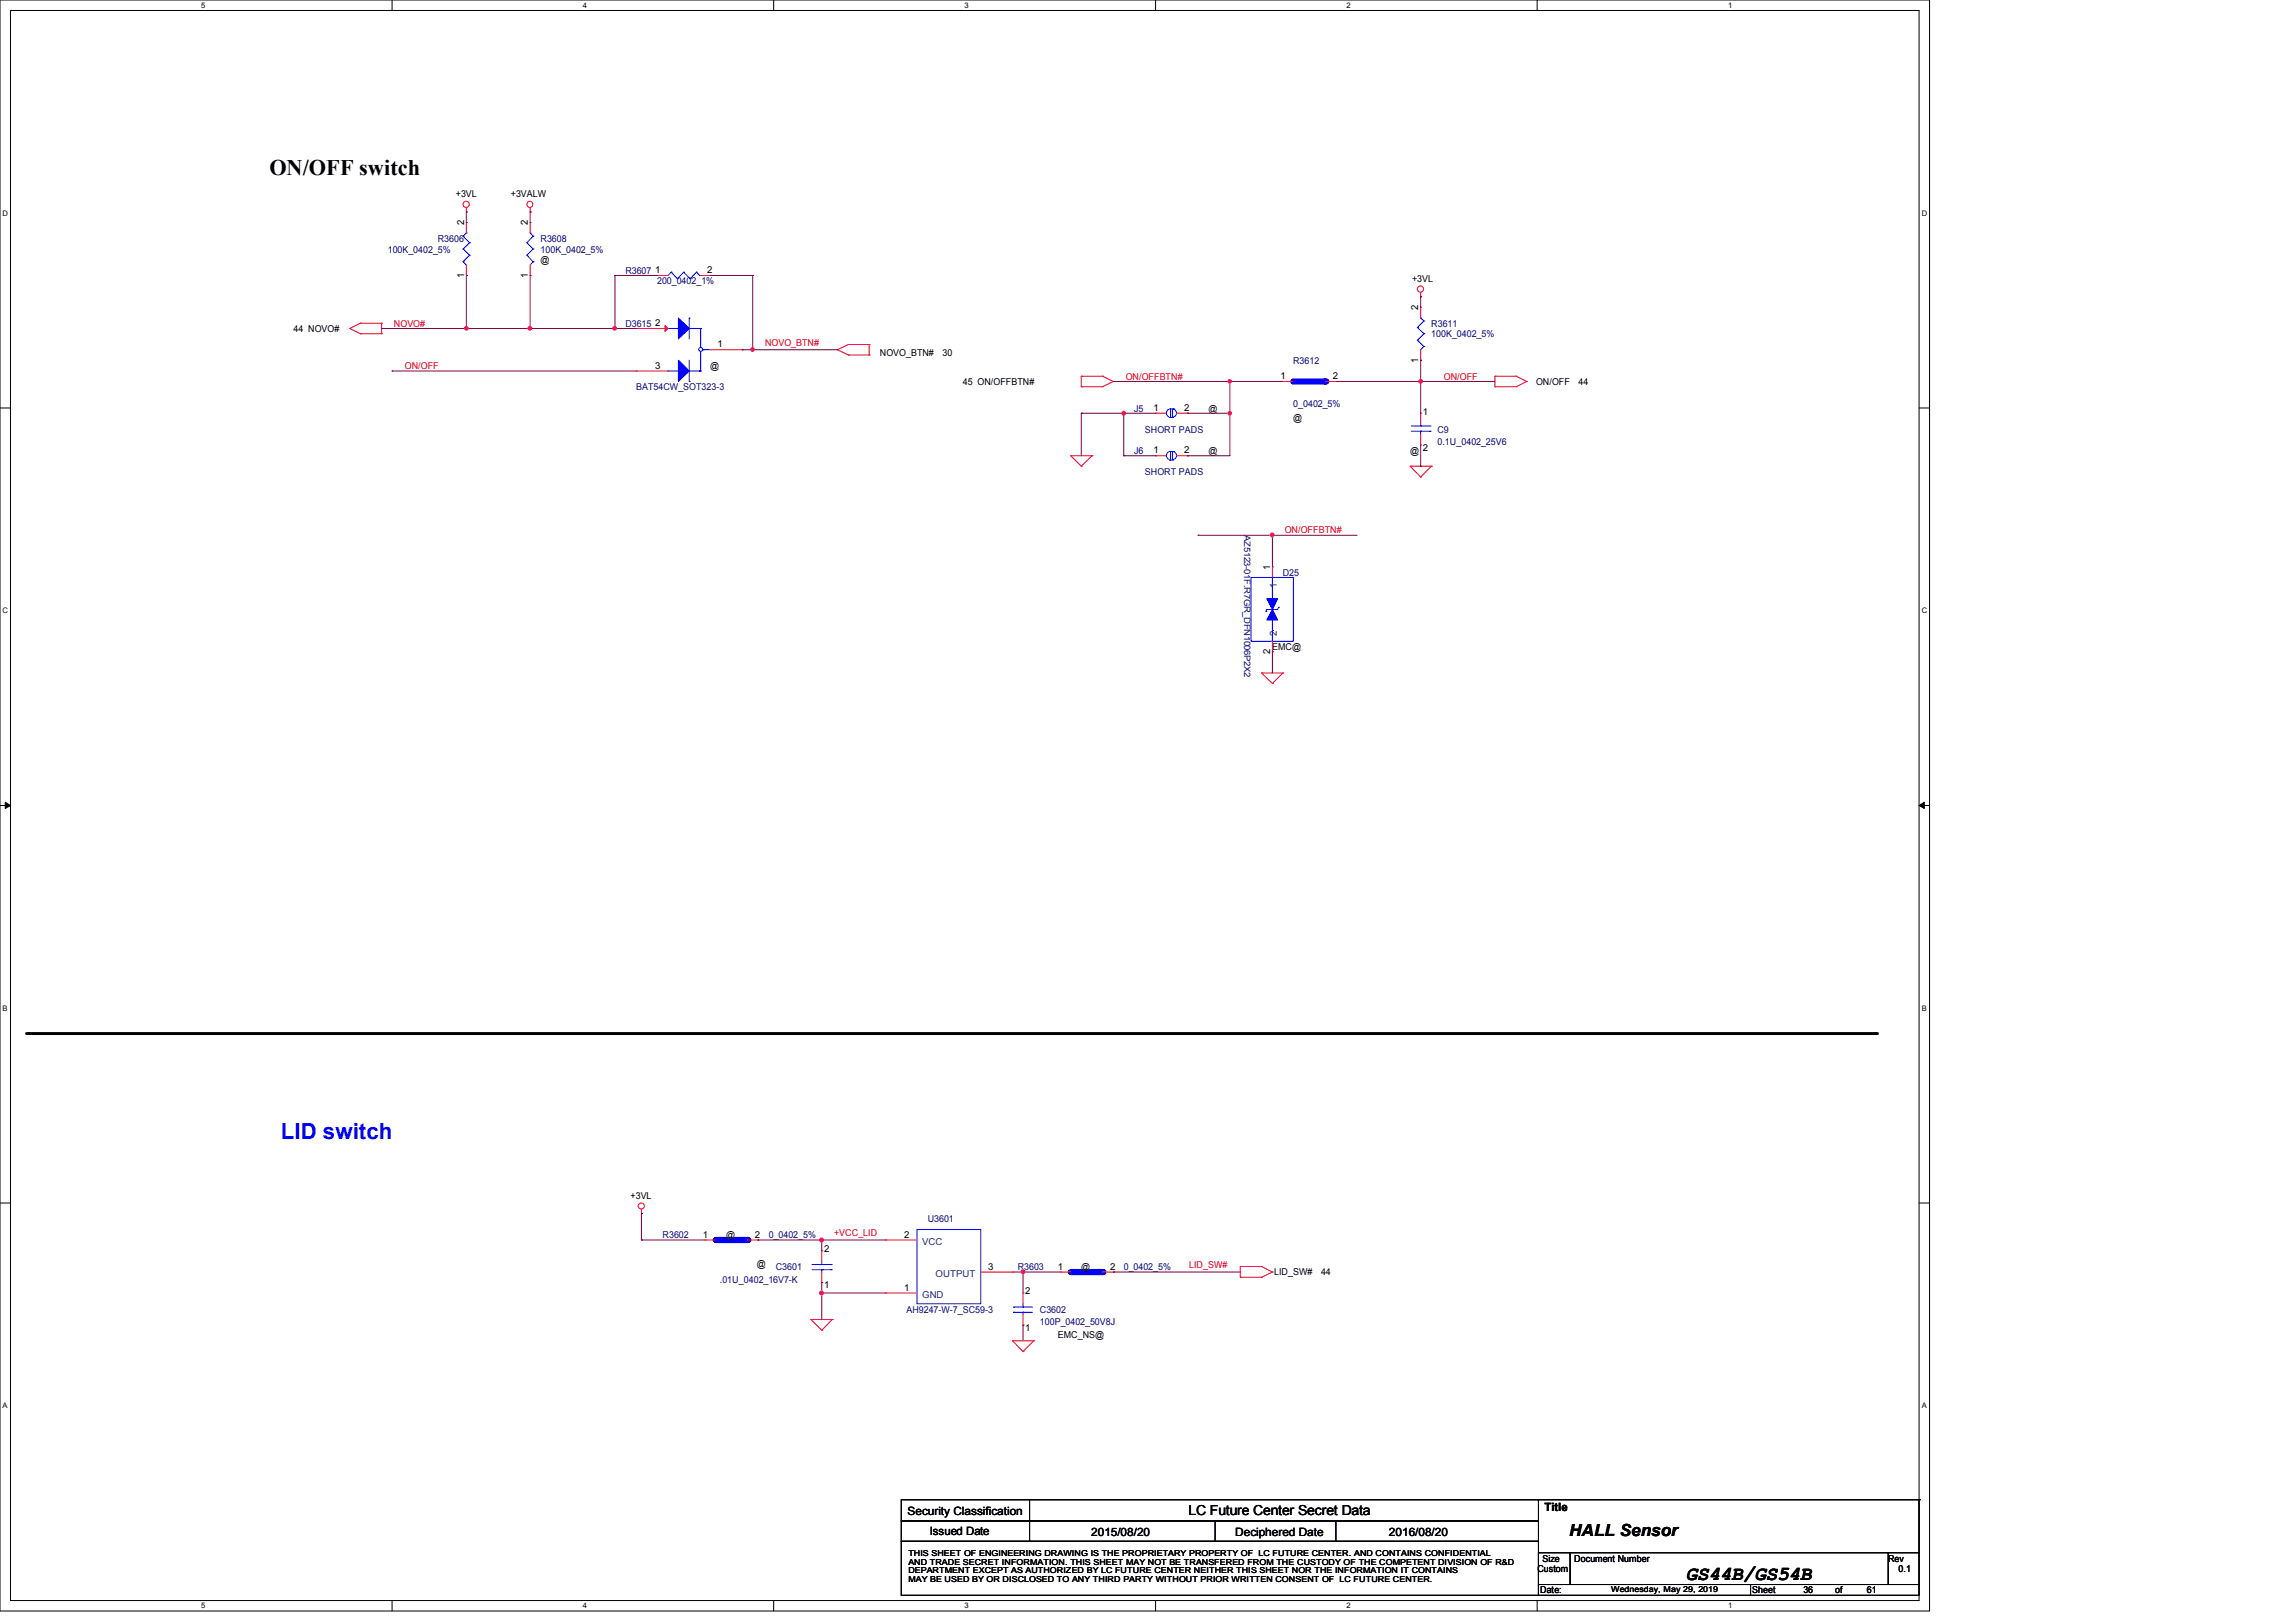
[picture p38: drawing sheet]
<svg xmlns="http://www.w3.org/2000/svg" width="297mm" height="210mm" viewBox="0 0 297 210" stroke-linecap="round" stroke-linejoin="round" font-family="sans-serif">
<defs><g id="words">
<text font-size="2.9" x="34.8" y="22.6">ON/OFF switch</text>
<text font-size="2.9" fill="#00f" x="36.3" y="147.4">LID switch</text>
<text font-size="2.6" x="218.1" y="204.5">GS44B/GS54B</text>
<text font-size="2.2" x="203" y="198.8">HALL Sensor</text>
<text font-size="1.8" x="153.7" y="196.1">LC Future Center Secret Data</text>
<g font-size="1.5">
<text x="117.4" y="196">Security Classification</text>
<text x="199.8" y="195.5">Title</text>
<text x="120.3" y="198.6">Issued Date</text>
<text x="141.1" y="198.7">2015/08/20</text>
<text x="159.8" y="198.7">Deciphered Date</text>
<text x="179.7" y="198.7">2016/08/20</text>
</g>
<g font-size="1.2">
<text x="59" y="25.5">+3VL</text>
<text x="60" y="29.2" transform="rotate(-90 60 29.2)">2</text>
<text x="66.1" y="25.5">+3VALW</text>
<text x="68.3" y="29.2" transform="rotate(-90 68.3 29.2)">2</text>
<text x="60" y="35.9" transform="rotate(-90 60 35.9)">1</text>
<text x="68.3" y="35.9" transform="rotate(-90 68.3 35.9)">1</text>
<text x="69.9" y="34">@</text>
<text x="84.7" y="35.3">1</text>
<text x="91.5" y="35.3">2</text>
<text x="182.7" y="36.5">+3VL</text>
<text x="183.5" y="40.2" transform="rotate(-90 183.5 40.2)">2</text>
<text x="38" y="43">44 NOVO#</text>
<text x="84.7" y="47.7">3</text>
<text x="84.7" y="42.2">2</text>
<text x="91.9" y="47.8">@</text>
<text x="92.8" y="45">1</text>
<text x="113.8" y="46.1">NOVO_BTN#</text>
<text x="121.9" y="46.1">30</text>
<text x="183.5" y="46.9" transform="rotate(-90 183.5 46.9)">1</text>
<text x="124.5" y="49.8">45 ON/OFFBTN#</text>
<text x="149.2" y="53.2">1</text>
<text x="153.2" y="53.2">2</text>
<text x="156.3" y="53.3">@</text>
<text x="165.6" y="49.1">1</text>
<text x="172.4" y="49.1">2</text>
<text x="184.1" y="53.6">1</text>
<text x="198.7" y="49.8">ON/OFF</text>
<text x="204.2" y="49.8">44</text>
<text x="149.2" y="58.7">1</text>
<text x="153.2" y="58.7">2</text>
<text x="156.3" y="58.7">@</text>
<text x="167.3" y="54.5">@</text>
<text x="182.4" y="58.7">@</text>
<text x="184.1" y="58.3">2</text>
<text x="164.3" y="73.7" transform="rotate(-90 164.3 73.7)">1</text>
<text x="164.3" y="84.6" transform="rotate(-90 164.3 84.6)">2</text>
<text x="164.6" y="84.1">EMC@</text>
<text x="81.6" y="155.2">+3VL</text>
<text x="90.9" y="160.1">1</text>
<text x="93.9" y="160.2">@</text>
<text x="97.7" y="160.1">2</text>
<text x="106.6" y="162">2</text>
<text x="117" y="160.1">2</text>
<text x="97.9" y="163.9">@</text>
<text x="106.6" y="166.7">1</text>
<text x="117" y="167">1</text>
<text x="127.8" y="164.3">3</text>
<text x="132.6" y="167.5">2</text>
<text x="136.9" y="164.3">1</text>
<text x="139.9" y="164.3">@</text>
<text x="143.6" y="164.3">2</text>
<text x="164.8" y="165">LID_SW#</text>
<text x="170.9" y="165">44</text>
<text x="132.6" y="172.2">1</text>
<text x="136.9" y="173.1">EMC_NS@</text>
<text x="198.9" y="203.5">Custom</text>
<text x="199.5" y="202.1">Size</text>
<text x="203.6" y="202.1">Document Number</text>
<text x="244.2" y="202.1">Rev</text>
<text x="245.6" y="203.5">0.1</text>
<text x="199.2" y="206.2">Date:</text>
<text x="226.7" y="206.2">Sheet</text>
<text x="233.3" y="206.2">36</text>
<text x="237.4" y="206.2">of</text>
<text x="241.5" y="206.2">61</text>
</g>
<g font-size="1.2" fill="#000080">
<text x="50.2" y="32.7">100K_0402_5%</text>
<text x="56.6" y="31.3">R3606</text>
<text x="69.9" y="31.3">R3608</text>
<text x="69.9" y="32.7">100K_0402_5%</text>
<text x="80.9" y="35.4">R3607</text>
<text x="85" y="36.8">200_0402_1%</text>
<text x="80.9" y="42.3">D3615</text>
<text x="167.3" y="47.1">R3612</text>
<text x="185.1" y="42.3">R3611</text>
<text x="185.1" y="43.6">100K_0402_5%</text>
<text x="82.3" y="50.5">BAT54CW_SOT323-3</text>
<text x="146.7" y="53.3">J5</text>
<text x="167.3" y="52.7">0_0402_5%</text>
<text x="146.7" y="58.7">J6</text>
<text x="148.1" y="56">SHORT PADS</text>
<text x="186" y="56">C9</text>
<text x="186" y="57.6">0.1U_0402_25V6</text>
<text x="148.1" y="61.5">SHORT PADS</text>
<text x="160.9" y="69.3" transform="rotate(90 160.9 69.3)">AZ5123-01F.R7GR_DFN1006P2X2</text>
<text x="165.9" y="74.5">D25</text>
<text x="85.7" y="160.2">R3602</text>
<text x="99.4" y="160.2">0_0402_5%</text>
<text x="120" y="158.2">U3601</text>
<text x="93.1" y="166">.01U_0402_16V7-K</text>
<text x="100.4" y="164.3">C3601</text>
<text x="131.6" y="164.3">R3603</text>
<text x="145.4" y="164.3">0_0402_5%</text>
<text x="117.3" y="169.8">AH9247-W-7_SC59-3</text>
<text x="134.5" y="169.8">C3602</text>
<text x="134.5" y="171.5">100P_0402_50V8J</text>
</g>
<g font-size="1.2" fill="#f00">
<text x="51" y="42.2">NOVO#</text>
<text x="52.4" y="47.8">ON/OFF</text>
<text x="99" y="44.8">NOVO_BTN#</text>
<text x="145.6" y="49.1">ON/OFFBTN#</text>
<text x="186.8" y="49.1">ON/OFF</text>
<text x="166.2" y="69">ON/OFFBTN#</text>
<text x="107.9" y="160">+VCC_LID</text>
<text x="153.8" y="164.1">LID_SW#</text>
</g>
<g font-size="1.2" fill="#004080">
<text x="165.2" y="76.1" transform="rotate(-90 165.2 76.1)">1</text>
<text x="165.2" y="82.3" transform="rotate(-90 165.2 82.3)">2</text>
<text x="119.3" y="161">VCC</text>
<text x="119.3" y="167.9">GND</text>
<text x="121" y="165.2">OUTPUT</text>
</g>
<g font-size="1.1">
<text x="117.5" y="201.3">THIS SHEET OF ENGINEERING DRAWING IS THE PROPRIETARY PROPERTY OF LC FUTURE CENTER. AND CONTAINS CONFIDENTIAL</text>
<text x="117.5" y="202.4">AND TRADE SECRET INFORMATION. THIS SHEET MAY NOT BE TRANSFERED FROM THE CUSTODY OF THE COMPETENT DIVISION OF R&amp;D</text>
<text x="117.5" y="203.5">DEPARTMENT EXCEPT AS AUTHORIZED BY LC FUTURE CENTER NEITHER THIS SHEET NOR THE INFORMATION IT CONTAINS</text>
<text x="117.5" y="204.6">MAY BE USED BY OR DISCLOSED TO ANY THIRD PARTY WITHOUT PRIOR WRITTEN CONSENT OF LC FUTURE CENTER.</text>
<text x="208.4" y="206">Wednesday, May 29, 2019</text>
</g>
<g font-size="1">
<text x="26" y="1">5</text>
<text x="75.4" y="1">4</text>
<text x="124.8" y="1">3</text>
<text x="174.2" y="1">2</text>
<text x="223.5" y="1">1</text>
<text x=".3" y="27.9">D</text>
<text x="248.6" y="27.9">D</text>
<text x=".3" y="79.4">C</text>
<text x="248.6" y="79.4">C</text>
<text x=".3" y="130.8">B</text>
<text x="248.6" y="130.8">B</text>
<text x=".3" y="182.2">A</text>
<text x="248.6" y="182.2">A</text>
<text x="26" y="208.1">5</text>
<text x="75.4" y="208.1">4</text>
<text x="124.8" y="208.1">3</text>
<text x="174.2" y="208.1">2</text>
<text x="223.5" y="208.1">1</text>
</g>
</g></defs>
<path d="M0 0h249.6v208.4h-249.6zM1.4 1.4h246.8v205.7h-246.8z" fill="none" stroke="#000" stroke-width=".13"/>
<g fill="#fff">
<path d="M26 .1h.6v1.1h-.6z"/>
<path d="M26 207.2h.6v1.1h-.6z"/>
</g>
<path d="M50.7 0v1.4M50.7 207.1v1.3" fill="none" stroke="#000" stroke-width=".13"/>
<g fill="#fff">
<path d="M75.4 .1h.5v1.1h-.5z"/>
<path d="M75.4 207.2h.5v1.1h-.5z"/>
</g>
<path d="M100.1 0v1.4M100.1 207.1v1.3" fill="none" stroke="#000" stroke-width=".13"/>
<g fill="#fff">
<path d="M124.8 .1h.5v1.1h-.5z"/>
<path d="M124.8 207.2h.5v1.1h-.5z"/>
</g>
<path d="M149.5 0v1.4M149.5 207.1v1.3" fill="none" stroke="#000" stroke-width=".13"/>
<g fill="#fff">
<path d="M174.2 .1h.5v1.1h-.5z"/>
<path d="M174.2 207.2h.5v1.1h-.5z"/>
</g>
<path d="M198.8 0v1.4M198.8 207.1v1.3" fill="none" stroke="#000" stroke-width=".13"/>
<g fill="#fff">
<path d="M223.5 .1h.6v1.1h-.6z"/>
<path d="M223.5 207.2h.6v1.1h-.6z"/>
<path d="M.3 27.1h.8v1.1h-.8z"/>
<path d="M248.6 27.1h.7v1.1h-.7z"/>
<path d="M.3 78.5h.8v1.1h-.8z"/>
<path d="M248.6 78.5h.7v1.1h-.7z"/>
</g>
<path d="M0 52.8h1.4M248.2 52.8h1.4" fill="none" stroke="#000" stroke-width=".13"/>
<g fill="#fff">
<path d="M.3 129.9h.7v1.1h-.7z"/>
<path d="M248.6 129.9h.6v1.1h-.6z"/>
</g>
<path d="M0 104.2h1.4M248.2 104.2h1.4" fill="none" stroke="#000" stroke-width=".13"/>
<path d="M.7 103.8l.7 .4-.7 .4zM248.2 104.2l.7-.4v.8z" fill="#000" stroke="#000" stroke-width=".13"/>
<g fill="#fff">
<path d="M.3 181.4h.7v1.1h-.7z"/>
<path d="M248.6 181.4h.6v1.1h-.6z"/>
</g>
<g fill="none" stroke="#000" stroke-width=".13">
<path d="M0 155.7h1.4M248.2 155.7h1.4M116.6 194.1h82.4v2.7h-82.4zM116.6 196.8h82.4v2.6h-82.4zM116.6 199.4h82.4v7h-82.4zM133.2 196.8h.1M133.2 199.4h.1M133.2 194.1v5.3M157.2 199.4h.1M157.2 196.8v2.6M172.8 199.4h.1M172.8 196.8v2.6"/>
<path d="M198.9 194.1h49.3M248.2 194.1h.1M248.2 194.1v6.8M199 200.9h4.1v4.1h-4.1zM199 205h27.4v1.4h-27.4zM203.1 200.9h41.2v4.1h-41.2zM226.4 205h21.8v1.4h-21.8zM244.3 200.9h3.9v4.1h-3.9z"/>
</g>
<path d="M3.4 133.7h239.3" fill="none" stroke="#000" stroke-width=".38"/>
<circle cx="242.7" cy="133.7" r=".19" fill="#000"/>
<g fill="none" stroke="#f00" stroke-width=".13">
<path d="M60.3 27.4h.1M60.3 26.9v.5M68.6 27.4h.1M68.6 35.6h.1M68.6 28.8h.1M68.6 26.9v.5M68.6 28.8v1.3M68.6 34.3v1.3M183.8 38.4h.1M183.8 37.8v.6M45.3 42.5h.1M45.3 42.5l1.3 .7"/>
<path d="M46.6 41.8h.1M46.6 43.2h.1M46.6 41.8h2.8M46.6 41.8l-1.3 .7M46.6 43.2h2.8M49.4 43.2h.1M49.4 41.8h.1M49.4 41.8v1.4M108.3 45.3h.1M108.3 45.3l1.4 .6M109.7 45.9h.1M109.7 44.6h.1"/>
<path d="M109.7 45.9h2.7M109.7 44.6l-1.4 .7M109.7 44.6h2.7M112.4 44.6h.1M112.4 45.9h.1M112.4 44.6v1.3M138.5 59h.1M138.5 59h2.8M138.5 59l1.4 1.3M139.9 50h.1M139.9 48.7h.1M139.9 48.7h2.7"/>
<path d="M139.9 50h2.7M139.9 48.7v1.3M141.3 59h.1M141.3 59l-1.4 1.3M142.6 48.7h.1M142.6 50h.1M142.6 48.7l1.4 .7M144 49.4h.1M144 49.4l-1.4 .6M183.8 53.5h.1M183.8 57.6h.1M183.8 53.5v1.4"/>
<path d="M183.8 56.2v1.4M193.4 50h.1M193.4 48.7h.1M193.4 48.7h2.7M193.4 50h2.7M193.4 48.7v1.3M196.1 48.7h.1M196.1 50h.1M196.1 48.7l1.4 .7M197.5 49.4h.1M197.5 49.4l-1.4 .6M139.9 60.3h.1"/>
<path d="M164.6 73.4h.1M164.6 73.4v1.3M182.4 60.3h.1M182.4 60.3h2.8M182.4 60.3l1.4 1.4M183.8 61.7h.1M185.2 60.3h.1M185.2 60.3l-1.4 1.4M163.2 87.1h.1M163.2 87.1h2.7M163.2 87.1l1.4 1.3M164.6 88.4h.1"/>
<path d="M164.6 84.3h.1M164.6 83v1.3M165.9 87.1h.1M165.9 87.1l-1.3 1.3M83 157h.1M83 156.5v.5M104.9 170.7h.1M104.9 170.7h2.8M104.9 170.7l1.4 1.4M106.3 172.1h.1M107.7 170.7h.1M107.7 170.7l-1.4 1.4"/>
<path d="M131 173.5h.1M131 173.5h2.7M131 173.5l1.3 1.4M132.3 174.9h.1M133.7 173.5h.1M133.7 173.5l-1.4 1.4M160.4 163.9h.1M160.4 165.3h.1M160.4 165.3h2.8M160.4 163.9h2.8M160.4 163.9v1.4M163.2 165.3h.1"/>
<path d="M163.2 163.9h.1M163.2 163.9l1.4 .7M164.6 164.6h.1M164.6 164.6l-1.4 .7"/>
<circle cx="60.3" cy="26.4" r=".4"/>
<circle cx="68.5" cy="26.4" r=".39"/>
<circle cx="183.7" cy="37.4" r=".4"/>
<circle cx="83" cy="156" r=".39"/>
</g>
<g fill="none" stroke="#00f" stroke-width=".13">
<path d="M68.2 33h.1M68.2 31.4h.1M68.2 33l.8 .9M68.2 31.4l.8 .8M68.6 30.1h.1M68.6 30.1l.4 .5M69 33.9h.1M69 32.2h.1M69 30.6h.1M69 33.9l-.4 .4M69 32.2l-.8 .8M69 30.6l-.8 .8"/>
<path d="M182.5 55.8h2.5M182.5 55.1h2.5M183.8 55.1h.1M183.8 55.8h.1M183.8 54.9v.2M183.8 55.8v.4M185 55.8h.1M185 55.1h.1M161.8 74.7h5.5v8.3h-5.5zM163.7 79.1h.1M163.9 78.9h.1M163.9 78.9l-.2 .2"/>
<path d="M164.6 77.5h.1M164.6 74.7v2.8M165.4 78.6h.1M165.4 78.6l-.1 .3h-1.4M164.6 81.6h.1M164.6 80.2v2.8"/>
</g>
<g fill="#00f" stroke="#00f" stroke-width=".13">
<path d="M164.6 78.9l.7 1.3h-1.4z"/>
<path d="M163.9 77.5h1.4l-.7 1.4z"/>
</g>
<path d="M92.6 160.4h4.1" fill="none" stroke="#00f" stroke-width=".8"/>
<circle cx="96.7" cy="160.4" r=".4" fill="#00f"/>
<g fill="none" stroke="#f00" stroke-width=".13">
<path d="M60.3 35.6h.1M60.3 28.8h.1M60.3 28.8v1.3M60.3 34.3v1.3M85 35.6h.1M85 35.6h1.4M90.5 35.6h1.4M91.9 35.6h.1M183.8 39.8h.1M183.8 39.8v1.3M82.3 48h.1M82.3 42.5h.1"/>
<path d="M82.3 48h4.1M82.3 42.5h4.1M91.9 45.3h4.1M96 45.3h.1M149.5 53.5h.1M149.5 53.5h1.4M152.2 53.5h1.4M153.6 53.5h.1M183.8 46.6h.1M183.8 45.3v1.3M91.2 160.4h.1M91.2 160.4h1.4"/>
<path d="M96.7 160.4h1.3M98 160.4h.1M132.3 171.4h.1M132.3 167.3h.1M132.3 167.3v1.4M132.3 170.1v1.3"/>
</g>
<g fill="none" stroke="#00f" stroke-width=".13">
<path d="M59.9 33.9h.1M59.9 32.2h.1M59.9 30.6h.1M59.9 33.9l.4 .4M59.9 32.2l.8 .8M59.9 30.6l.8 .8M60.3 30.1h.1M60.3 30.1l-.4 .5M60.7 33h.1M60.7 31.4h.1M60.7 33l-.8 .9M60.7 31.4l-.8 .8"/>
<path d="M86.8 35.2h.1M86.8 35.2l-.4 .4M86.8 35.2l.8 .9M87.6 36.1h.1M88.4 35.2h.1M88.4 35.2l-.8 .9M88.4 35.2l.9 .9M89.3 36.1h.1M90.1 35.2h.1M90.1 35.2l-.8 .9M90.1 35.2l.4 .4M90.5 35.6h.1"/>
<path d="M86.4 48h.1M86.4 42.5h1.4M86.4 48h1.4M87.8 42.5h.1M89.2 41.1h.1M89.2 49.4h.1M89.2 42.5h1.4M89.2 48h1.4M89.2 41.1v2.8M89.2 46.6v2.8M90.5 42.5h.1M90.5 48h.1"/>
<path d="M90.6 48h.1M90.6 42.5h.1M90.6 42.5v2.5M90.6 45.5v2.5M90.9 45.3h.1M90.9 45.3h1M151.2 53a.53 .53 0 0 0-.3 .5 .53 .53 0 0 0 .3 .4M151.3 54h.1M151.3 52.9h.1M151.4 54h.1M151.4 52.9h.1M151.4 52.9v1.1"/>
<path d="M151.7 54h.1M151.7 52.9h.1M151.7 52.9v1.1M151.8 52.9a.53 .53 0 0 1 .4 .6 .53 .53 0 0 1-.4 .5M151.8 52.9h.1M183.3 44h.1M183.3 42.4h.1M183.3 44l.9 .8M183.3 42.4l.9 .8M183.8 41.1h.1M183.8 41.1l.4 .4M184.2 44.8h.1"/>
<path d="M184.2 43.2h.1M184.2 41.5h.1M184.2 44.8l-.4 .5M184.2 43.2l-.9 .8M184.2 41.5l-.9 .9M131.1 169.1h.1M131.1 169.8h.1M131.1 169.1h2.5M131.1 169.8h2.5M132.3 169.8h.1M132.3 169.1h.1M132.3 168.7v.4"/>
<path d="M132.3 169.8v.3"/>
<circle cx="90.6" cy="45.2" r=".25"/>
</g>
<g fill="#00f" stroke="#00f" stroke-width=".13">
<path d="M87.8 41.1l1.4 1.4-1.4 1.4z"/>
<path d="M87.8 46.6l1.4 1.4-1.4 1.4z"/>
</g>
<path d="M86 42.1l.4 .4-.4 .4z" fill="#f00" stroke="#f00" stroke-width=".13"/>
<path d="M138.5 164.6h4.1" fill="none" stroke="#00f" stroke-width=".8"/>
<circle cx="142.6" cy="164.6" r=".4" fill="#00f"/>
<path d="M137.2 164.6h.1M137.2 164.6h1.3M142.6 164.6h1.4M144 164.6h.1" fill="none" stroke="#f00" stroke-width=".13"/>
<path d="M167.3 49.4h4.1" fill="none" stroke="#00f" stroke-width=".8"/>
<circle cx="171.4" cy="49.4" r=".4" fill="#00f"/>
<g fill="none" stroke="#f00" stroke-width=".13">
<path d="M149.5 59h.1M149.5 59h1.4M152.2 59h1.4M153.6 59h.1M165.9 49.4h.1M165.9 49.4h1.4M171.4 49.4h1.4M172.8 49.4h.1M106.3 165.9h.1M106.3 161.8h.1M106.3 161.8v1.4M106.3 164.6v1.3"/>
<path d="M114.5 167.3h.1M114.5 160.4h.1M114.5 167.3h4.1M114.5 160.4h4.1M126.9 164.6h4.1M131 164.6h.1"/>
</g>
<g fill="none" stroke="#00f" stroke-width=".13">
<path d="M151.2 58.5a.53 .53 0 0 0-.3 .5 .53 .53 0 0 0 .3 .4M151.3 59.5h.1M151.3 58.4h.1M151.4 59.5h.1M151.4 58.4h.1M151.4 58.4v1.1M151.7 59.5h.1M151.7 58.4h.1M151.7 58.4v1.1M151.8 58.4a.53 .53 0 0 1 .4 .6 .53 .53 0 0 1-.4 .5M151.8 58.4h.1M118.6 159.1h8.3v9.6h-8.3z"/>
<path d="M105 163.6h2.5M105 164.3h2.5M106.3 164.3h.1M106.3 163.6h.1M106.3 163.2v.4M106.3 164.3v.3M107.5 163.6h.1M107.5 164.3h.1"/>
</g>
<g fill="none" stroke="#800040" stroke-width=".13">
<path d="M60.3 27.4h.1M60.3 35.6h.1M60.3 27.4v1.4M60.3 35.6v6.9M68.6 27.4h.1M68.6 35.6h.1M68.6 27.4v1.4M68.6 35.6v6.9M79.5 35.6h.1M79.5 35.6v6.9M79.5 35.6h5.5M91.9 35.6h.1"/>
<path d="M91.9 35.6h5.5M97.4 35.6h.1M97.4 35.6v9.7M183.8 38.4h.1M183.8 38.4v1.4M49.4 42.5h.1M49.4 42.5h32.9M50.7 48h.1M50.7 48h31.6M60.3 42.5h.1M68.6 42.5h.1M79.5 42.5h.1"/>
<path d="M96 45.3h.1M96 45.3h12.3M97.4 45.3h.1M139.9 53.5h.1M139.9 53.5h9.6M139.9 53.5v5.5M144 49.4h.1M144 49.4h21.9M145.4 53.5h.1M145.4 59h.1M145.4 53.5v5.5M145.4 59h4.1"/>
<path d="M153.6 53.5h.1M153.6 59h.1M153.6 53.5h5.5M159.1 53.5h.1M159.1 49.4h.1M159.1 49.4v9.6h-5.5M172.8 49.4h20.6M183.8 49.4h.1M183.8 46.6h.1M183.8 46.6v6.9M183.8 57.6v2.7M155 69.3h.1"/>
<path d="M155 69.3h20.6M164.6 69.3h.1M164.6 69.3v4.1M183.8 60.3h.1M164.6 84.3h.1M164.6 84.3v2.8M83 157h.1M83 157v3.4M83 160.4h.1M83 160.4h8.2M98 160.4h.1M98 160.4h16.5"/>
<path d="M106.3 167.3h.1M106.3 160.4h.1M106.3 165.9h.1M106.3 167.3h8.2M106.3 160.4v1.4M106.3 165.9v4.8M131 164.6h6.2M132.3 164.6h.1M132.3 171.4h.1M132.3 164.6v2.7M132.3 171.4v2.1M144 164.6h.1"/>
<path d="M144 164.6h16.4"/>
</g>
<g fill="#f0f" stroke="#f0f" stroke-width=".13">
<circle cx="106.3" cy="160.4" r=".25"/>
<circle cx="106.3" cy="167.3" r=".25"/>
<circle cx="132.3" cy="164.5" r=".25"/>
<circle cx="68.5" cy="42.5" r=".24"/>
<circle cx="60.3" cy="42.5" r=".24"/>
<circle cx="79.5" cy="42.5" r=".24"/>
<circle cx="97.3" cy="45.2" r=".24"/>
<circle cx="145.3" cy="53.5" r=".24"/>
<circle cx="159.1" cy="53.5" r=".24"/>
<circle cx="159.1" cy="49.3" r=".23"/>
<circle cx="183.8" cy="49.4" r=".24"/>
<circle cx="164.5" cy="69.2" r=".25"/>
</g>
<use href="#words"/>
</svg>
